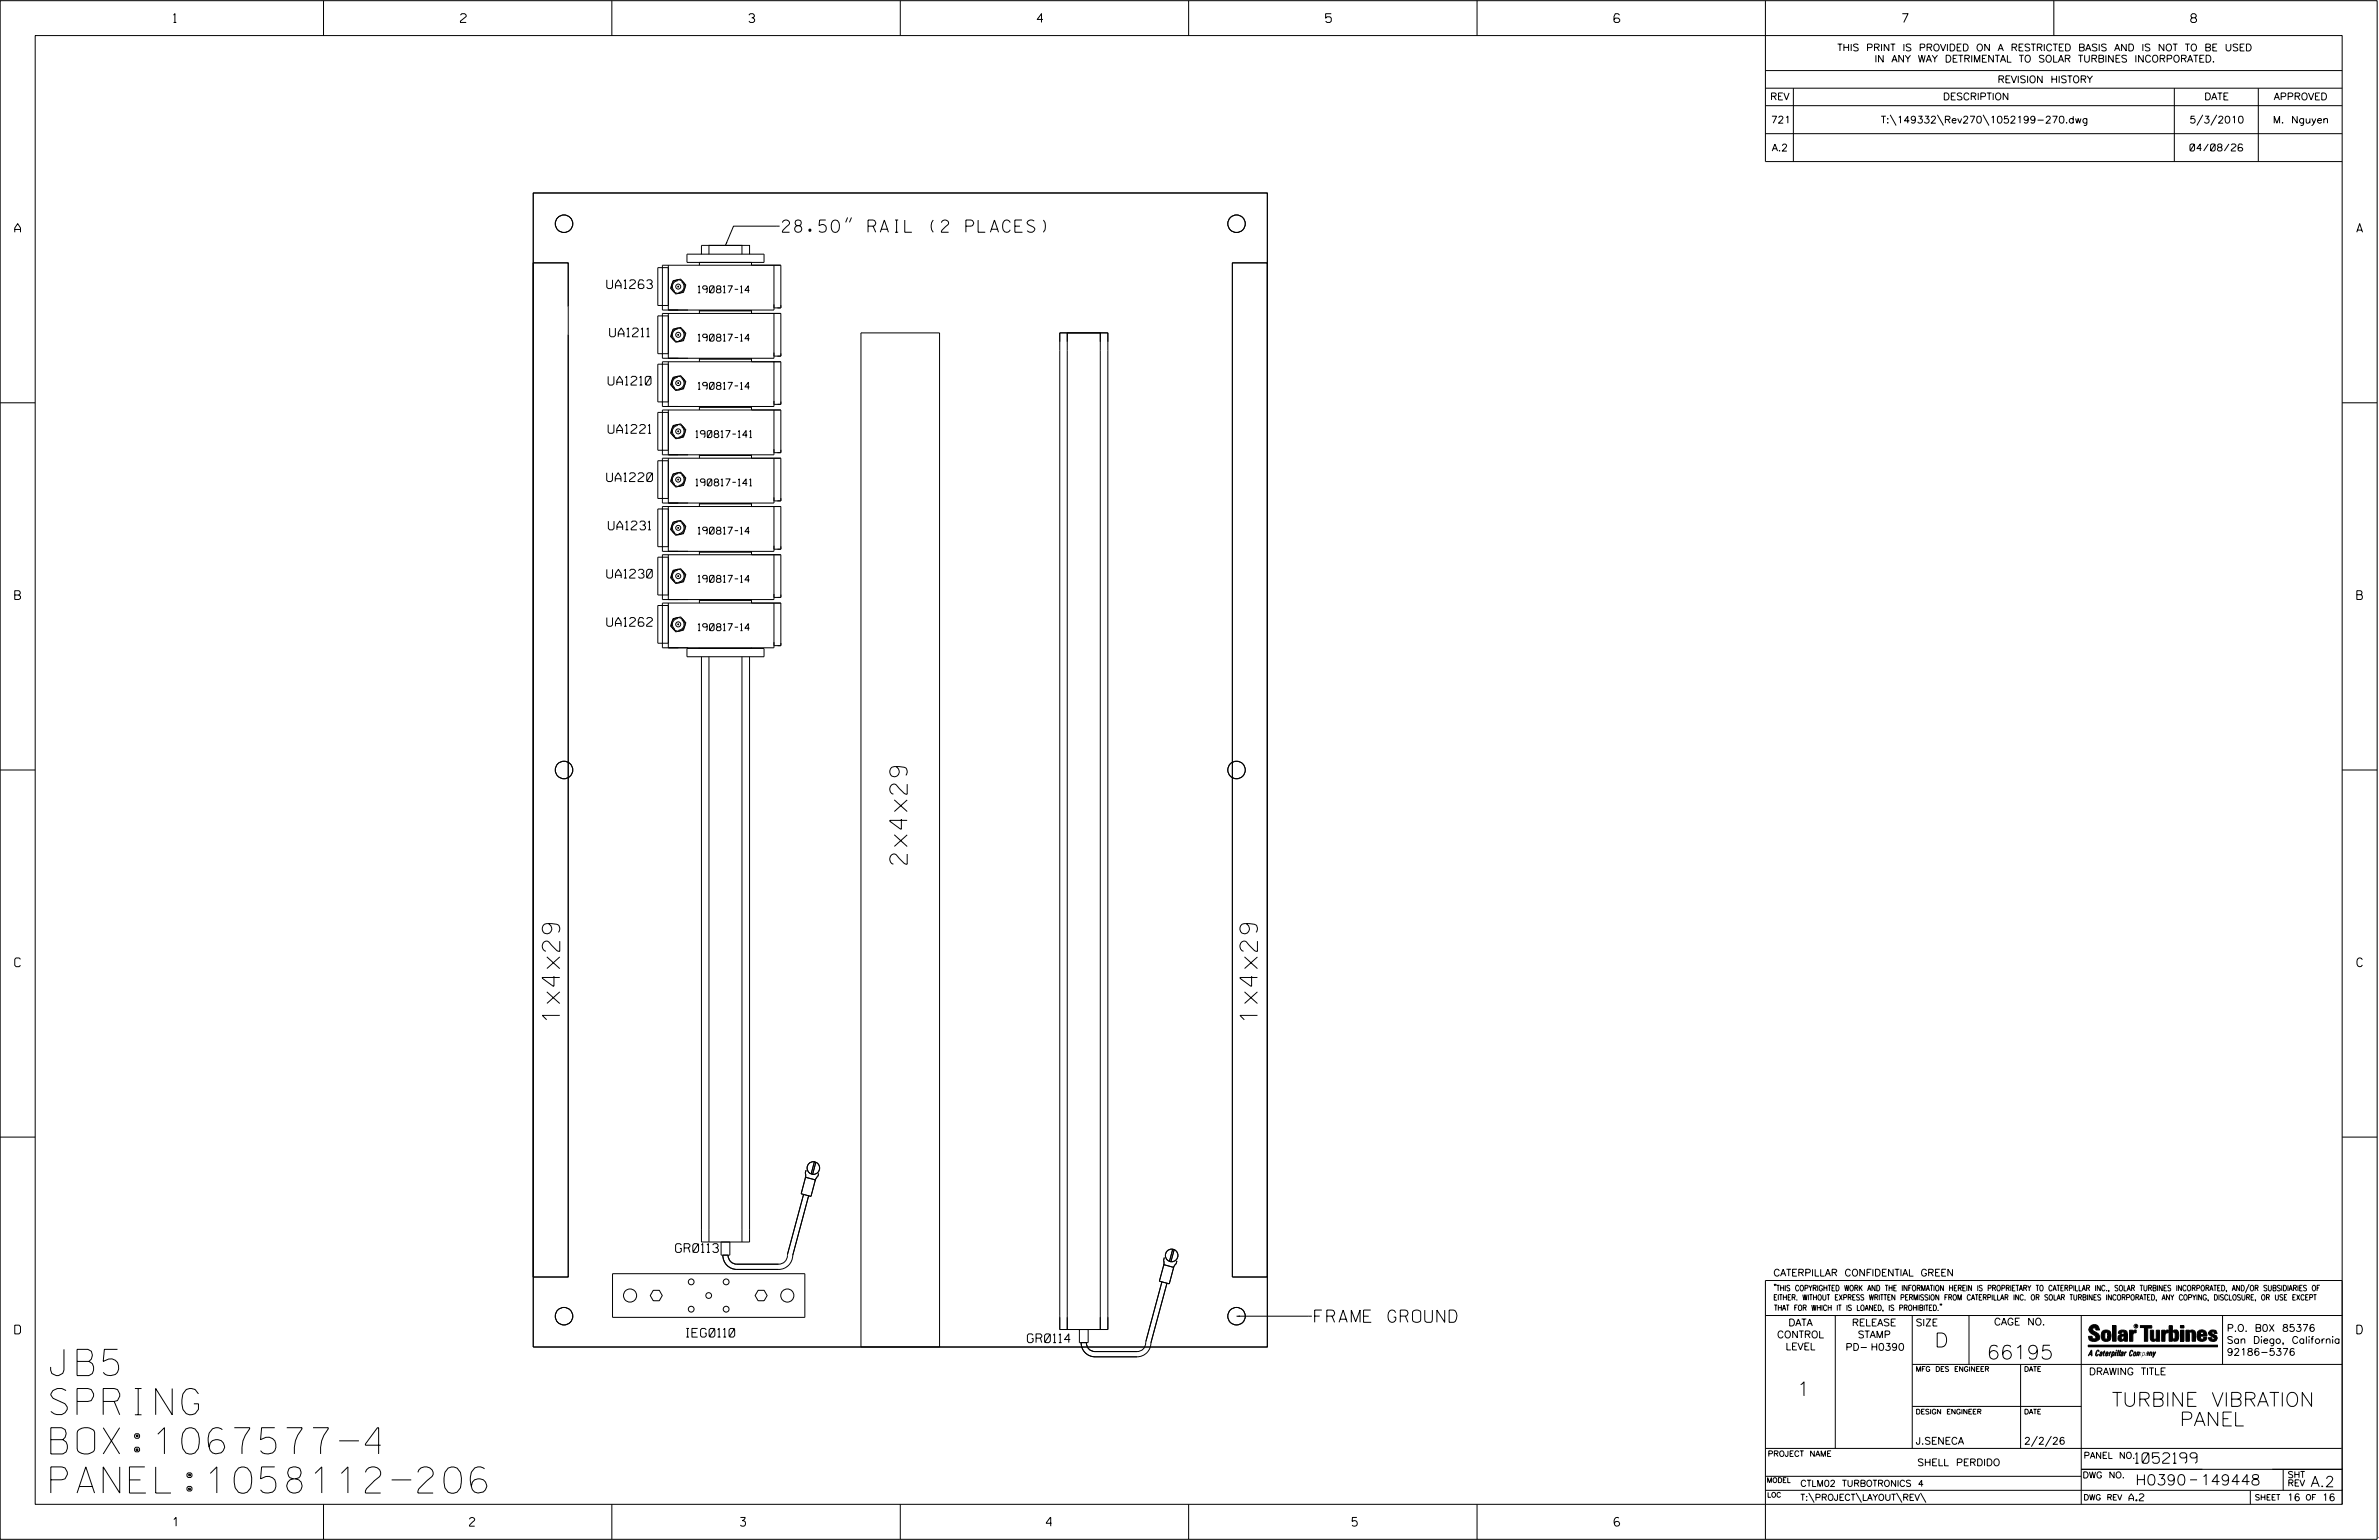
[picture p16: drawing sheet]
<svg xmlns="http://www.w3.org/2000/svg" width="864mm" height="559mm" viewBox="0 0 864 559" stroke-linecap="round" stroke-linejoin="round" font-family="sans-serif">
<defs><g id="words">
<g font-size="9.5">
<text x="18.4" y="499.1">JB5</text>
<text x="18.4" y="513.4">SPRING</text>
<text x="18.4" y="527.6">BOX:1067577-4</text>
<text x="18.4" y="541.8">PANEL:1058112-206</text>
</g>
<g font-size="6.3">
<text x="329.3" y="313.6" transform="rotate(-90 329.3 313.6)">2x4x29</text>
<text x="203.2" y="370.6" transform="rotate(-90 203.2 370.6)">1x4x29</text>
<text x="456.5" y="370.6" transform="rotate(-90 456.5 370.6)">1x4x29</text>
</g>
<g font-size="5.1">
<text x="702.3" y="488.8">D</text>
<text x="721.2" y="493.2">66195</text>
<text x="652.2" y="506.5">1</text>
<text x="766.6" y="510.3">TURBINE VIBRATION</text>
<text x="791.3" y="517.4">PANEL</text>
</g>
<g font-size="4.4">
<text x="284" y="84.3">28.50&quot; RAIL (2 PLACES)</text>
<text x="477.2" y="479.8">FRAME GROUND</text>
</g>
<g font-size="3.8">
<text x="775.1" y="531">1052199</text>
<text x="775.2" y="538.9">H0390</text>
<text x="798.8" y="538.9">149448</text>
<text x="838.8" y="539.5">A.2</text>
</g>
<g font-size="3.2">
<text x="63" y="8.2">1</text>
<text x="167.2" y="8.2">2</text>
<text x="271.8" y="8.2">3</text>
<text x="376.5" y="8.2">4</text>
<text x="481.2" y="8.2">5</text>
<text x="690.6" y="8.2">7</text>
<text x="795.3" y="8.2">8</text>
<text x="5.4" y="84.3">A</text>
<text x="855.5" y="84.3">A</text>
<text x="220.3" y="104.7">UA1263</text>
<text x="221.3" y="122.2">UA1211</text>
<text x="220.8" y="139.7">UA1210</text>
<text x="220.8" y="157.2">UA1221</text>
<text x="220.2" y="174.7">UA1220</text>
<text x="220.8" y="192.3">UA1231</text>
<text x="220.3" y="209.8">UA1230</text>
<text x="5.4" y="217.5">B</text>
<text x="855.6" y="217.5">B</text>
<text x="220.3" y="227.3">UA1262</text>
<text x="5.4" y="350.8">C</text>
<text x="855.6" y="350.8">C</text>
<text x="245.2" y="454.5">GR0113</text>
<text x="5.4" y="484">D</text>
<text x="249.1" y="485.2">IEG0110</text>
<text x="855.6" y="484">D</text>
<text x="373" y="487.2">GR0114</text>
<text x="62.8" y="553.8">1</text>
<text x="170.4" y="553.8">2</text>
<text x="268.8" y="553.8">3</text>
<text x="379.8" y="553.8">4</text>
<text x="490.8" y="553.8">5</text>
<text x="585.9" y="553.8">6</text>
</g>
<g font-size="2.5">
<text x="666.9" y="18.5">THIS PRINT IS PROVIDED ON A RESTRICTED BASIS AND IS NOT TO BE USED</text>
<text x="680.5" y="22.6">IN ANY WAY DETRIMENTAL TO SOLAR TURBINES INCORPORATED.</text>
<text x="725.1" y="30">REVISION HISTORY</text>
<text x="642.6" y="36.3">REV</text>
<text x="705.3" y="36.3">DESCRIPTION</text>
<text x="800.2" y="36.3">DATE</text>
<text x="825.4" y="36.3">APPROVED</text>
<text x="642.9" y="44.7">721</text>
<text x="682.8" y="44.7">T:\149332\Rev270\1052199-270.dwg</text>
<text x="794.8" y="44.7">5/3/2010</text>
<text x="825.1" y="44.7">M. Nguyen</text>
<text x="643.2" y="54.8">A.2</text>
<text x="795" y="54.8">04/08/26</text>
<text x="253.4" y="106.3">190817-14</text>
<text x="253.4" y="123.8">190817-14</text>
<text x="253.4" y="141.3">190817-14</text>
<text x="252.6" y="158.8">190817-141</text>
<text x="252.6" y="176.3">190817-141</text>
<text x="253.4" y="193.8">190817-14</text>
<text x="253.4" y="211.3">190817-14</text>
<text x="253.4" y="228.8">190817-14</text>
<text x="643.8" y="463">CATERPILLAR CONFIDENTIAL GREEN</text>
<text x="645.1" y="485.5">CONTROL</text>
<text x="649.2" y="481.1">DATA</text>
<text x="672.3" y="481.1">RELEASE</text>
<text x="674.4" y="485.5">STAMP</text>
<text x="695.4" y="481.1">SIZE</text>
<text x="723.8" y="480.8">CAGE NO.</text>
<text x="808.4" y="483.1">P.O. B0X 85376</text>
<text x="648.2" y="489.8">LEVEL</text>
<text x="669.9" y="490">PD- H0390</text>
<text x="808.4" y="487.5">San Diego, California</text>
<text x="808.4" y="491.8">92186-5376</text>
<text x="758.3" y="498.9">DRAWING TITLE</text>
<text x="695.4" y="524.1">J.SENECA</text>
<text x="734.8" y="524.1">2/2/26</text>
<text x="696" y="531.9">SHELL PERDIDO</text>
<text x="772.8" y="544.6">A.2</text>
<text x="830.2" y="544.6">16</text>
<text x="842.9" y="544.6">16</text>
</g>
<g font-size="2.3">
<text x="756.4" y="529.2">PANEL NO.</text>
<text x="653.5" y="539.4">CTLM02 TURBOTRONICS 4</text>
<text x="756" y="536.3">DWG NO.</text>
<text x="830.4" y="539.3">REV</text>
<text x="830.4" y="536.2">SHT</text>
<text x="653.5" y="544.5">T:\PROJECT\LAYOUT\REV\</text>
</g>
<g font-size="2">
<text x="643.8" y="468.4">&quot;THIS COPYRIGHTED WORK AND THE INFORMATION HEREIN IS PROPRIETARY TO CATERPILLAR INC., SOLAR TURBINES INCORPORATED, AND/OR SUBSIDIARIES OF</text>
<text x="643.8" y="471.8">EITHER. WITHOUT EXPRESS WRITTEN PERMISSION FROM CATERPILLAR INC. OR SOLAR TURBINES INCORPORATED, ANY COPYING, DISCLOSURE, OR USE EXCEPT</text>
<text x="644" y="475.6">THAT FOR WHICH IT IS LOANED, IS PROHIBITED.&quot;</text>
<text x="641.7" y="528.5">PROJECT NAME</text>
<text x="756.3" y="544.3">DWG REV</text>
<text x="818.5" y="544.3">SHEET</text>
<text x="836.9" y="544.3">OF</text>
</g>
<g font-size="1.8">
<text x="695.4" y="497.6">MFG DES ENGINEER</text>
<text x="734.8" y="497.6">DATE</text>
<text x="695.4" y="513.1">DESIGN ENGINEER</text>
<text x="734.8" y="513.1">DATE</text>
<text x="641.3" y="538">MODEL</text>
<text x="641.5" y="543.3">LOC</text>
</g>
<text font-size=".9" x="775.1" y="481.7">R</text>
</g></defs>
<g fill="none" stroke="#000" stroke-width=".36">
<path d="M.1 .2h862.8v558.4h-862.8zM12.8 12.9h837.4v533h-837.4zM117.4 .2v12.7M222.1 .2v12.7M326.8 .2v12.7M431.5 .2v12.7M536.2 .2v12.7M587.9 5.5l-.5-.5h-1l-.5 1v1.7l.5 .4h1l.6-.4v-.6l-.6-.5h-1l-.5 .5M640.9 .2v58.4h209.3M745.6 .2v12.7M640.9 25.6h209.3M640.9 32h209.3"/>
<path d="M640.9 38.3h209.3M651 32v26.6M789.3 32v26.6M819.8 32v26.6M640.9 48.5h209.3M686.2 41.7l2.1 3.8M703.3 41.7l2.2 3.8M719.9 41.7l2.1 3.8M799.6 41.7l-2.1 3.8M804.7 41.7l-2.2 3.8M193.6 70h266.5v418.8h-266.5zM307.7 78.9l-.7 1.8"/>
<path d="M309.1 78.9l-.7 1.8M193.6 95.4h12.7v368h-12.7zM242.6 97.1h-3.8v13.7h3.8M242.6 96.2v16.3M249.4 92.2h28v3h-28zM253.9 95.2v1M254.6 92.3v-3.3h17.5v3.3M257.4 92.3v-3.3h11.9v3.3M272.8 95.2v1M281 96.2v16.3h-40.5v-16.3h43v15.5h-2.5M283 82.1h-16.7l-3 6.9M447.4 95.4h12.7v368h-12.7z"/>
<path d="M242.6 114.6h-3.8v13.7h3.8M242.6 113.7v16.3M244.3 119.4l2.8-.6 1.9 2.1-.9 2.7-2.8 .6-1.9-2.1zM244.3 101.9l2.8-.6 1.9 2.1-.9 2.7-2.8 .6-1.9-2.1zM246 119.1v.3a2.12 2.12 0 0 0-1.8 1.5 2.12 2.12 0 0 0 .7 2.3l-.2 .2M246 101.6v.3a2.12 2.12 0 0 0-1.8 1.5 2.12 2.12 0 0 0 .7 2.3l-.2 .2M246.1 103.9l.2 .2zM247.7 119.6l-.2 .2a2.12 2.12 0 0 1 .7 2.3 2.12 2.12 0 0 1-1.8 1.5l.1 .3M247.7 102l-.2 .3a2.12 2.12 0 0 1 .7 2.3 2.12 2.12 0 0 1-1.8 1.5l.1 .3M253.9 112.7h18.9M253.9 112.5v1.2M272.8 112.5v1.2"/>
<path d="M281 113.7v16.3h-40.5v-16.3h43v15.5h-2.5M242.6 132.2h-3.8v13.6h3.8M242.6 131.3v16.2M244.3 136.9l2.8-.6 1.9 2.1-.9 2.7-2.8 .6-1.9-2.1zM246 136.6v.3a2.09 2.09 0 0 0-1.8 1.5 2.09 2.09 0 0 0 .7 2.3l-.2 .3M247.7 137.1l-.2 .2a2.09 2.09 0 0 1 .8 2.3 2.09 2.09 0 0 1-1.9 1.5l.1 .4M253.9 130.2h18.9M253.9 130v1.3M272.8 130v1.3M281 131.3v16.2h-40.5v-16.2h43v15.4h-2.5M312.5 120.8h28.6v368h-28.6zM384.7 120.8h17.5v3.2"/>
<path d="M384.7 120.8h17.5v361.6h-17.5zM399.4 120.8v361.6M399.4 124v-3.2h-12v361.6M.1 146.2h12.7M242.6 149.6h-3.8v13.8h3.8M242.6 148.8v16.2M244.3 154.4l2.8-.6 1.9 2.1-.9 2.7-2.8 .6-1.9-2.1zM246 154.1v.3a2.12 2.12 0 0 0-1.8 1.6 2.12 2.12 0 0 0 .7 2.2l-.2 .3M247.7 154.6l-.2 .2a2.12 2.12 0 0 1 .7 2.3 2.12 2.12 0 0 1-1.8 1.5l.1 .4M253.9 147.7h18.9M253.9 147.5v1.3M272.8 147.5v1.3"/>
<path d="M281 148.8v16.2h-40.5v-16.2h43v15.5h-2.5M850.2 146.2h12.7M242.6 167.2h-3.8v13.7h3.8M242.6 166.3v16.2M244.3 171.9l2.8-.6 1.9 2.1-.9 2.7-2.8 .6-1.9-2.1zM246 171.6v.3a2.12 2.12 0 0 0-1.8 1.6 2.12 2.12 0 0 0 .7 2.2l-.2 .3M247.7 172.1l-.2 .2a2.12 2.12 0 0 1 .8 2.3 2.12 2.12 0 0 1-1.9 1.5l.1 .4M253.9 165.3h18.9M253.9 165v1.3M272.8 165v1.3M281 166.3v16.2h-40.5v-16.2h43v15.5h-2.5M242.6 184.7h-3.8v13.7h3.8"/>
<path d="M242.6 183.8v16.3M244.3 189.4l2.8-.6 1.9 2.2-.9 2.6-2.8 .6-1.9-2.1zM246 189.1v.3a2.09 2.09 0 0 0-1.8 1.6 2.09 2.09 0 0 0 .7 2.2l-.2 .3M246.1 191.4l.2 .3zM247.7 189.6l-.2 .3a2.09 2.09 0 0 1 .8 2.2 2.09 2.09 0 0 1-1.9 1.5l.1 .4M253.9 182.8h18.9M253.9 182.5v1.3M272.8 182.5v1.3M281 183.8v16.3h-40.5v-16.3h43v15.5h-2.5M242.6 202.2h-3.8v13.7h3.8M242.6 219.7h-3.8v13.7h3.8M242.6 201.3v16.3"/>
<path d="M242.6 218.8v16.3M244.3 206.9l2.8-.5 1.9 2.1-.9 2.6-2.8 .6-1.9-2zM246 206.6v.3a2.12 2.12 0 0 0-1.8 1.6 2.12 2.12 0 0 0 .7 2.2l-.2 .3M247.7 207.1l-.2 .3a2.12 2.12 0 0 1 .7 2.2 2.12 2.12 0 0 1-1.8 1.6l.1 .3M253.9 217.8h18.9M253.9 200.3h18.9M253.9 200.1v1.2M253.9 217.6v1.2M272.8 200.1v1.2M272.8 217.6v1.2M281 218.8v16.3h-40.5v-16.3h43v15.5h-2.5M281 201.3v16.3h-40.5v-16.3h43v15.5h-2.5"/>
<path d="M244.3 224.5l2.8-.6 1.9 2.1-.9 2.7-2.8 .6-1.9-2.1zM246 224.1v.3a2.12 2.12 0 0 0-1.8 1.6 2.12 2.12 0 0 0 .7 2.2l-.2 .3M247.7 224.6l-.2 .3a2.12 2.12 0 0 1 .8 2.2 2.12 2.12 0 0 1-1.9 1.6l.1 .3M249.4 235.3h28v3h-28zM253.9 235.1v.2M254.6 238.3v212.4h17.5v-212.4M257.4 238.3v212.4M269.3 238.3v212.4M272.8 235.1v.2M.1 279.4h12.7M850.2 279.4h12.7M.1 412.6h12.7"/>
<path d="M850.2 412.6h12.7M291.7 433.4l-5.8 21.6a3.3 3.3 0 0 1-3.2 3.7h-15.2a3.2 3.2 0 0 1-3.2-3.3M292.4 427.2l3.6 .9-1.6 6-3.6-.9zM292.6 424.6l-.3 1.1v1.7M293.5 433.9l-5.7 21.6a5.1 5.1 0 0 1-5.1 5.1h-15.2a5.1 5.1 0 0 1-5.1-5.2M295.6 421.6l-1.1 4.3M296.2 421.7l-1.2 4.4M297.2 425.8l-.3 1-1 1.6M261.8 450.7v4.7h3.1v-4.7M422.5 458.9l3.5 1-1.5 5.9-3.6-.9zM422.7 456.3l-.3 1.1v1.7M425.7 453.3l-1.2 4.4"/>
<path d="M426.2 453.5l-1.1 4.3M427.2 457.5l-.2 1-1 1.6M222.4 462.2h69.8v15.8h-69.8zM237.1 468.2h2.2l1.1 1.9-1.1 1.9h-2.2l-1.1-1.9zM275.2 468.2h2.2l1.1 1.9-1.1 1.9h-2.2l-1.1-1.9zM421.8 465.1l-5.8 21.7a3.3 3.3 0 0 1-3.3 3.6h-15.2a3.1 3.1 0 0 1-3.1-3.2M423.6 465.6l-5.8 21.7a5.1 5.1 0 0 1-5.1 5h-15.2a5.1 5.1 0 0 1-5-5.1M448.9 477.6h27.3M640.9 477.3h209.3M644.2 466.1l-.1 .4M644.7 466.1l-.2 .4M666.2 477.3v48.3"/>
<path d="M694.2 477.3v48.3M704.4 473.3l-.1 .4M704.8 473.3l-.1 .4M714.8 477.3v17.8M755.5 477.3v68.6M806.8 477.3v17.8M816.5 466l-1.4 3.1M850.2 464.6h-209.3v94M850.2 464.8v81.1M391.8 482.4v4.8h3.2v-4.8M694.2 495.1h156M733.5 495.1v30.5"/>
<path d="M758.6 481.4a2.02 2.02 0 0 1 3.1-.1l.5 1.3h-1.3l-.2-.6-.4-.2-.6 .1-.1 .4 .4 .7a2.46 2.46 0 0 1 2.2 2.9 2.83 2.83 0 0 1-3.8 .3l-.3-1.3h1.3l.2 .7 .6 .3 .5-.2 .2-.5-.4-.6-1.9-1.2-.4-.9zM759.2 491.3h-.7l.7-1.2v1.9h.2l-.1-2.1-1.3 2.1 .5-.5h.7M761.3 490l.3-.2 .4 .3-.1 .3-.3-.4-.4 .3-.3 1.6h.4l.4-.5-.3 .6-.4 .1-.3-.4zM762.6 490.6l.5-.1-.1 1.4h-.9a.74 .74 0 0 1 .9-.8l-.3 .7-.5 .1 .2-.5 .6-.2v-.5l-.7 .2zM763 483.2a2.17 2.17 0 0 1 3.1 0l.3 1.4-.3 1.5a2.17 2.17 0 0 1-3.1 0l-.3-1.5zM763.6 490.5l.4-.4 .2 .6h-.3l-.3 .9 .2 .4-.3-.1zM764.1 483.7l.5-.4 .4 .3v2.2l-.4 .2-.5-.2zM764.6 491.1l.6 .2v-.7l-.4-.1-.4 .6-.1 .8h.6M764.6 491.1l-.1 .8h.4M764.6 482.6v.8M764.8 490.7l.4 .1v.3h-.6zM765 491.5l-.1 .4z"/>
<path d="M766 490.5l-.5 1.5zM766 490.8l.4-.3-.4 .4M766.9 481h1.3v5.7h-1.3zM767 490.8l.5 .1-.3 .8-.4 .2zM767.3 490.5h-.5l-.5 2M767.3 490.5a.8 .8 0 0 1 .2 1 .8 .8 0 0 1-.9 .4l-.1 .6M767.3 490.5l-.1 .2M768.1 490.5l-.4 1.5zM768.2 489.9h.3l-.1 .2h-.2zM769 489.9l-.5 2.1zM769.7 489.9l-.6 2.1zM770.1 491.4l.5-.3-.5 .8z"/>
<path d="M770.4 491.9h.1M770.6 491.1l.1-.4-.7 .2 .1-.3 .6-.1 .2 .3-.5 1.1M770.6 491.1a.74 .74 0 0 0-.8 .8h.6M771 484.8h-.7l-.3 .6 .4 .7 .5-.3 .1-2.4h-.8l-.1 .4h-1.2a1.71 1.71 0 0 1 1.8-1.3 1.71 1.71 0 0 1 1.6 1.4v2.8h-1.1l-.1-.6M771 484.2l-1.5 .1a1.41 1.41 0 0 0 0 2.4l.5 .1 1.1-.7M771.2 486.1h-.1M771.4 490.5l.1 .3 .4-.3-.9 1.5zM771.5 490.8h.1M773 482.7h1.2v.5l.5-.5 .7-.1v1h-.6l-.5 .4-.1 2.7h-1.2zM773.3 490.3l.6-.4 .4 .2-.1 .4-.3-.4a1.28 1.28 0 0 0-.5 1.8l.6-.4-.1 .4-.8 .1zM774.7 490.8l.5-.3a.88 .88 0 0 1 .2 .9 .88 .88 0 0 1-.7 .7l-.2-.2zM774.8 490.9h.5l-.3 1h-.3l-.2-.2z"/>
<path d="M775.2 490.5l-.1 .2M776.8 481h4.3v.9h-1.5v4.8h-1.3M776.8 490.6l-.8 .2v-.3l-.4 1.5 .8-1.3v1.3l.3-1.2M779.3 491.1h.4M779.6 490.5h.3l-.3 1.4M779.6 490.7h.2l-.1 .4M779.7 491.1l-.1 .4M779.7 491.1l-.4 .2M780.1 492l.4-1.5 .1 .3 .3-.3 .3 .2-.3 1.3v-1.3l-.7 1.3M780.6 482.7h1.2v2.7l.1 .4 .4 .3 .4-.7v-2.7h1.2l.1 4h-1.3v-.5l-1.1 .6-.7-.3-.3-.7zM781.6 492.5l1-2-.8 1.3-.2-1.3-.2 2M784.7 482.7h1.2v.5l.5-.5 .7-.1v1h-.5l-.6 .4-.1 2.7h-1.2z"/>
<path d="M787.4 481h1.2v2a1.4 1.4 0 0 1 2.2 .2l.1 1.4-.4 1.9-1.5 .1-.4-.5v-1l.5 .9 .5-.3v-2.1l-.5-.4-.5 .7v2.8h-1.2zM791.5 482.7h1.3v4h-1.3zM791.5 481h1.3v.9h-1.3zM793.5 482.7h1.3v.4l.7-.5 1.1 .2 .4 .6v3.3h-1.2l-.3-3.4-.7 .2v3.2h-1.3zM794.8 483.1h.1M797.7 483.2a1.92 1.92 0 0 1 2.4-.5 1.92 1.92 0 0 1 1 2.1h-2.3v.8l.6 .5 .5-.3v-.5h1.2a1.83 1.83 0 0 1-2.1 1.4 1.83 1.83 0 0 1-1.5-2.1zM798.8 484.2v.6M799.1 483.4h.6l.2 .8h-1.1zM804.6 482.9a1.84 1.84 0 0 0-2.9 .8 3.3 3.3 0 0 0 2.2 1.9l-.5 .5-.4-.3-.1-.4h-1.2l.1 .6a1.92 1.92 0 0 0 2.9 .4M804.9 483.8h-1.2l-.2-.6-.5 .1-.1 .3 .1 .3 1.8 .9M805.1 488.1h-47.1v.6h47.1M694.2 510.3h61.3"/>
<path d="M640.9 525.6h209.2M640.9 535.7h114.6M739.6 521.1l-2.2 3.8M744.7 521.1l-2.2 3.8M755.5 533.2h94.7M795 537h2.6M828.8 533.2v7.6M117.4 545.9v12.7M222.1 545.9v12.7M326.8 545.9v12.7M431.5 545.9v12.7M536.2 545.9v12.7"/>
<path d="M640.9 540.8h209.3M656.6 541.7l2 3.5M673.8 541.7l1.9 3.5M688.4 541.7l2 3.5M697.2 541.7l1.9 3.5M816.9 541v4.9M863.5 558h.1"/>
<circle cx="204.7" cy="81.2" r="3.2"/>
<circle cx="448.9" cy="81.2" r="3.2"/>
<circle cx="246.2" cy="104" r="2.44"/>
<circle cx="246.2" cy="104" r=".92"/>
<circle cx="246.2" cy="139" r="2.45"/>
<circle cx="246.2" cy="121.5" r="2.44"/>
<circle cx="246.2" cy="139" r=".18"/>
<circle cx="246.2" cy="121.5" r=".18"/>
<circle cx="246.2" cy="121.5" r=".91"/>
<circle cx="246.2" cy="139" r=".91"/>
<circle cx="246.2" cy="156.5" r="2.44"/>
<circle cx="246.2" cy="156.5" r=".18"/>
<circle cx="246.2" cy="156.5" r=".92"/>
<circle cx="246.2" cy="174" r="2.44"/>
<circle cx="246.2" cy="174" r=".18"/>
<circle cx="246.2" cy="174" r=".92"/>
<circle cx="246.2" cy="191.5" r="2.45"/>
<circle cx="246.2" cy="191.5" r=".91"/>
<circle cx="246.2" cy="209" r="2.44"/>
<circle cx="246.2" cy="209.1" r=".18"/>
<circle cx="246.2" cy="209.1" r=".91"/>
<circle cx="246.2" cy="226.6" r="2.44"/>
<circle cx="246.2" cy="226.6" r=".18"/>
<circle cx="246.2" cy="226.6" r=".92"/>
<circle cx="204.8" cy="279.4" r="3.2"/>
<circle cx="448.9" cy="279.4" r="3.2"/>
<circle cx="295.3" cy="423.8" r="2.29"/>
<circle cx="425.3" cy="455.5" r="2.29"/>
<circle cx="204.8" cy="477.6" r="3.2"/>
<circle cx="228.7" cy="470.1" r="2.39"/>
<circle cx="250.9" cy="465.1" r="1.05"/>
<circle cx="250.9" cy="475" r="1.05"/>
<circle cx="257.3" cy="470.1" r="1.04"/>
<circle cx="263.6" cy="465.1" r="1.06"/>
<circle cx="263.6" cy="475" r="1.05"/>
<circle cx="285.8" cy="470.1" r="2.38"/>
<circle cx="448.9" cy="477.6" r="3.2"/>
<circle cx="775.4" cy="481.2" r=".69"/>
</g>
<g fill="#000">
<path d="M263.7 87.8l.4 .1-.8 1.1zM448.9 477.6l1.2-.2v.4zM768.1 490.5l-.4 1.5zM768.2 489.9h.3l-.1 .2h-.2zM769 489.9l-.5 2.1zM769.7 489.9l-.6 2.1zM791.5 481h1.3v.9h-1.3zM791.5 482.7h1.3v4h-1.3zM758 488.1h47.1v.6h-47.1z"/>
<path d="M246.1 103.9l.2 .2z" fill-rule="evenodd"/>
<path d="M246.1 191.4l.2 .3z" fill-rule="evenodd"/>
<path d="M759.2 489.9l-1.2 2.1 .5-.5h.7v.5h.2zM759.2 490.1v1.2h-.7z" fill-rule="evenodd"/>
<path d="M758.6 481.4a2.02 2.02 0 0 1 3.1-.1l.5 1.3h-1.3l-.2-.6-.4-.2-.6 .1-.1 .4 .4 .7a2.46 2.46 0 0 1 2.2 2.9 2.83 2.83 0 0 1-3.8 .3l-.3-1.3h1.3l.2 .7 .6 .3 .5-.2 .2-.5-.4-.6-1.9-1.2-.4-.9z" fill-rule="evenodd"/>
<path d="M761.3 490l.3-.2 .4 .3-.1 .3-.3-.4-.4 .3-.3 1.6h.4l.4-.5-.3 .6-.4 .1-.3-.4z" fill-rule="evenodd"/>
<path d="M762.6 490.6l.5-.1-.1 1.4h-.9a.74 .74 0 0 1 .9-.8l-.6 .3-.2 .5 .5-.1 .3-.6v-.5l-.7 .2z" fill-rule="evenodd"/>
<path d="M763.6 490.5l.4-.4 .2 .6h-.3l-.3 .9 .2 .4-.3-.1z" fill-rule="evenodd"/>
<path d="M764.8 490.5l.5 .3-.1 .5h-.6l.6-.2v-.3l-.4-.1-.3 1.2h.4l.3-.4-.6 .6-.3-.2v-.4z" fill-rule="evenodd"/>
<path d="M763 483.2a2.17 2.17 0 0 1 3.1 0l.3 1.4-.3 1.5a2.17 2.17 0 0 1-3.1 0l-.3-1.5zM764.1 483.7v2.1l.5 .2 .4-.2v-2.2l-.4-.3z" fill-rule="evenodd"/>
<path d="M766 490.5v.3l.4-.1-.4 .2-.5 1.1z" fill-rule="evenodd"/>
<path d="M766.8 490.5l-.5 2 .3-.6a.71 .71 0 0 0 .9-.5 .71 .71 0 0 0-.4-.9zM767 490.8l.5 .1-.3 .8-.4 .2z" fill-rule="evenodd"/>
<path d="M766.9 481h1.3v5.7h-1.3z" fill-rule="evenodd"/>
<path d="M770.1 490.6l.6-.1 .2 .3-.4 1.2-.5 .1-.2-.5 .3-.5h.5l-.7 .5v.3l.4-.1 .4-.9-.5-.2-.2 .2z" fill-rule="evenodd"/>
<path d="M769.4 482.8l-.5 1h1.2l.1-.4h.8v.8l-1.5 .1a1.41 1.41 0 0 0 0 2.4l.5 .1 1.1-.7 .1 .6h1.1v-2.8a1.79 1.79 0 0 0-2.4-1.2zM770.3 484.8h.7l-.1 1-.5 .3-.4-.7z" fill-rule="evenodd"/>
<path d="M771.4 490.5l.1 .3 .4-.3-.9 1.5z" fill-rule="evenodd"/>
<path d="M773 482.7h1.2v.5l.5-.5 .7-.1v1h-.6l-.5 .4-.1 2.7h-1.2z" fill-rule="evenodd"/>
<path d="M773.3 490.3l.6-.4 .4 .2-.1 .4-.3-.4a1.28 1.28 0 0 0-.5 1.8l.6-.4-.3 .5h-.6z" fill-rule="evenodd"/>
<path d="M774.7 490.8l-.2 1.1h.7a.96 .96 0 0 0 0-1.4zM774.8 490.9h.5l-.1 .6-.5 .4-.2-.2z" fill-rule="evenodd"/>
<path d="M776 490.5v.3l.4-.3 .2 .3 .7-.2-.3 1.4v-1.3l-.6 1.3v-1.3l-.8 1.3z" fill-rule="evenodd"/>
<path d="M776.8 481h4.3v.9h-1.5v4.8h-1.3v-4.8h-1.5z" fill-rule="evenodd"/>
<path d="M777.9 490.5l-.5 2 .3-.6a.71 .71 0 0 0 .9-.5 .71 .71 0 0 0-.4-.9zM778.1 490.8l.3-.1 .1 .4-.5 .8-.2-.5z" fill-rule="evenodd"/>
<path d="M779.3 490.6l.6-.1-.3 1.5-.7-.1a.67 .67 0 0 1 .8-.8l-.6 .3-.1 .5 .4-.1 .4-.9-.4-.2-.3 .2z" fill-rule="evenodd"/>
<path d="M780.5 490.5l.1 .3 .3-.3 .3 .2-.3 1.3v-1.3l-.8 1.3z" fill-rule="evenodd"/>
<path d="M780.6 482.7h1.2v2.7l.1 .4 .4 .3 .4-.7v-2.7h1.2l.1 4h-1.3v-.5l-1.1 .6-.7-.3-.3-.7z" fill-rule="evenodd"/>
<path d="M781.6 490.5l.2 1.3 .8-1.3-1.2 2z" fill-rule="evenodd"/>
<path d="M784.7 482.7h1.2v.5l.5-.5 .7-.1v1h-.5l-.6 .4-.1 2.7h-1.2z" fill-rule="evenodd"/>
<path d="M787.4 481h1.2v2a1.4 1.4 0 0 1 2.2 .2l.1 1.4-.4 1.9-1.5 .1-.4-.5v-1l.5 .9 .5-.3v-2.1l-.5-.4-.5 .7v2.8h-1.2z" fill-rule="evenodd"/>
<path d="M793.5 482.7h1.3v.4a1.29 1.29 0 0 1 2.2 .3v3.3h-1.2l-.3-3.4-.7 .2v3.2h-1.3z" fill-rule="evenodd"/>
<path d="M797.7 483.2a1.92 1.92 0 0 1 2.4-.5 1.92 1.92 0 0 1 1 2.1h-2.3v.8l.6 .5 .5-.3v-.5h1.2a1.83 1.83 0 0 1-2.1 1.4 1.83 1.83 0 0 1-1.5-2.1zM799.1 483.4l-.3 .8h1.1l-.2-.8z" fill-rule="evenodd"/>
<path d="M801.9 483.2a1.94 1.94 0 0 1 3 .1v.5h-1.2l-.2-.6-.5 .1-.1 .3 .1 .3 1.8 .9a1.2 1.2 0 0 1 .1 1.3 1.2 1.2 0 0 1-1.2 .7l-1.6-.4-.4-1h1.2l.1 .4 .4 .3 .5-.5a3.3 3.3 0 0 1-2.2-1.9z" fill-rule="evenodd"/>
<circle cx="246.2" cy="139" r=".18"/>
<circle cx="246.2" cy="121.5" r=".18"/>
<circle cx="246.2" cy="156.5" r=".18"/>
<circle cx="246.2" cy="174" r=".18"/>
<circle cx="246.2" cy="209.1" r=".18"/>
<circle cx="246.2" cy="226.6" r=".18"/>
<circle cx="761.4" cy="492" r=".07"/>
<circle cx="762.2" cy="485.1" r=".07"/>
<circle cx="769.3" cy="492" r=".07"/>
<circle cx="773.1" cy="486.7" r=".07"/>
<circle cx="791.5" cy="486.7" r=".07"/>
<circle cx="791.5" cy="481" r=".07"/>
<circle cx="794.8" cy="486.7" r=".07"/>
</g>
<use href="#words"/>
</svg>
